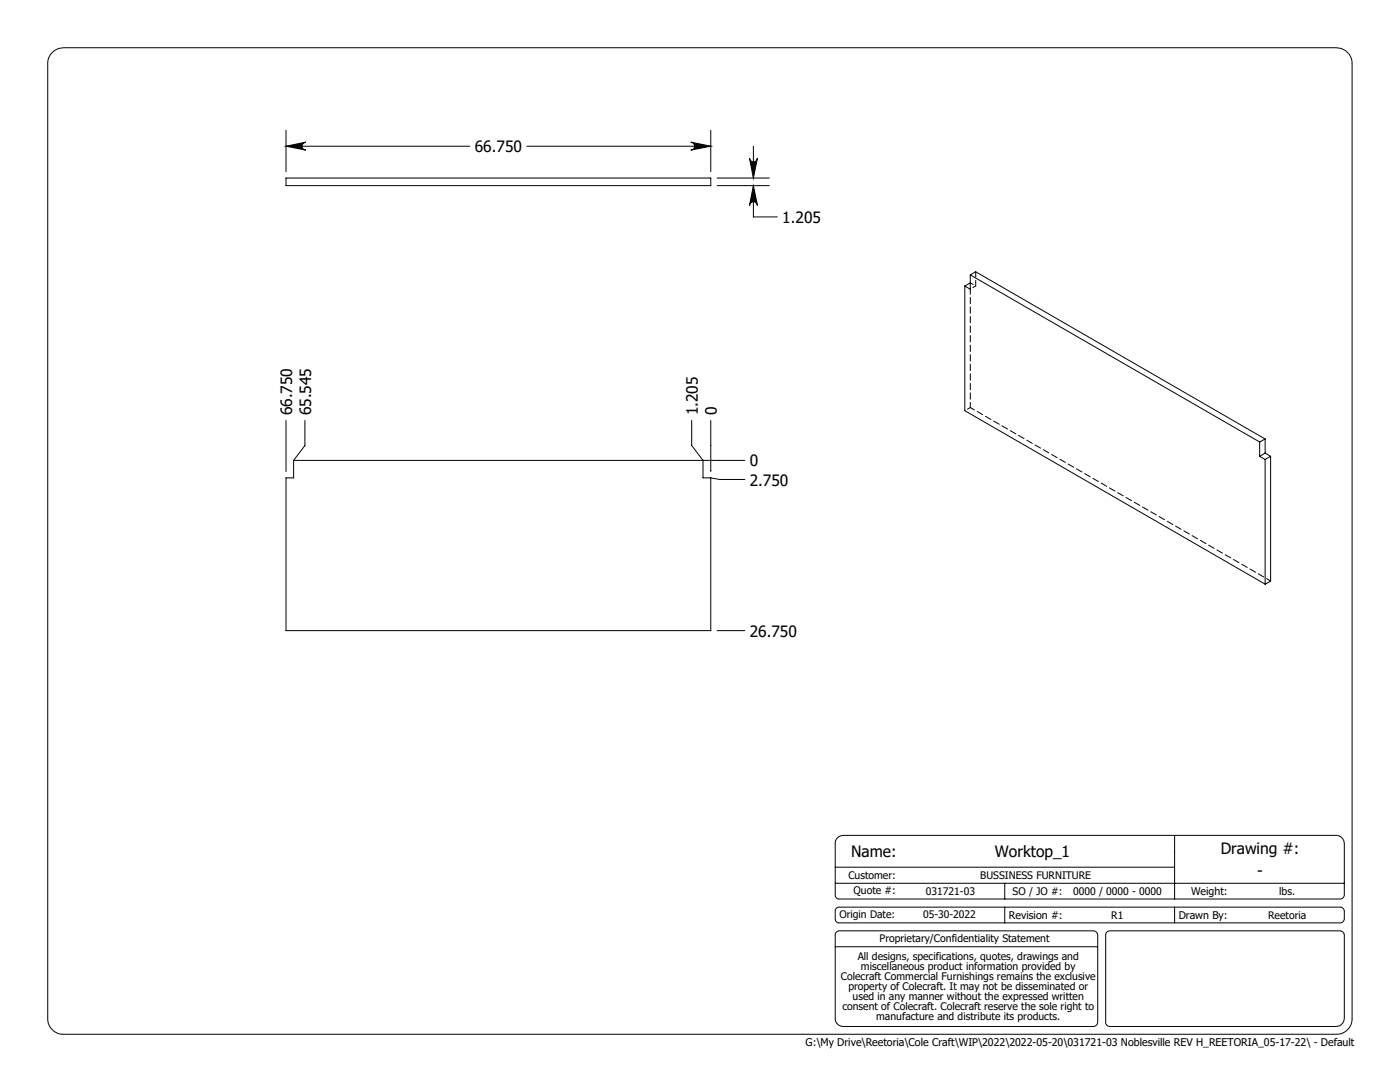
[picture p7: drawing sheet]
<svg xmlns="http://www.w3.org/2000/svg" width="279mm" height="216mm" viewBox="0 0 279 216" stroke-linecap="round" stroke-linejoin="round" font-family="sans-serif">
<defs><g id="words">
<g font-size="3.1">
<text x="94.8" y="30.4">66.750</text>
<text x="156.1" y="44.5">1.205</text>
<text x="58.3" y="82.9" transform="rotate(-90 58.3 82.9)">66.750</text>
<text x="62.1" y="82.9" transform="rotate(-90 62.1 82.9)">65.545</text>
<text x="139.3" y="82.9" transform="rotate(-90 139.3 82.9)">1.205</text>
<text x="143.1" y="82.9" transform="rotate(-90 143.1 82.9)">0</text>
<text x="149.6" y="93.1">0</text>
<text x="149.6" y="96.9">2.750</text>
<text x="149.6" y="127.1">26.750</text>
<text x="169.9" y="171">Name:</text>
<text x="198.5" y="171">Worktop_1</text>
<text x="243.6" y="170.4">Drawing #:</text>
<text x="250.9" y="174.7">-</text>
</g>
<g font-size="2.1">
<text x="169.3" y="175.3">Customer:</text>
<text x="170.3" y="178.5">Quote #:</text>
<text x="184.8" y="178.5">031721-03</text>
<text x="195.6" y="175.3">BUSSINESS FURNITURE</text>
<text x="202.1" y="178.5">SO / JO #:</text>
<text x="214.2" y="178.5">0000 / 0000 - 0000</text>
<text x="237.7" y="178.6">Weight:</text>
<text x="255.3" y="178.6">lbs.</text>
<text x="167.5" y="183.3">Origin Date:</text>
<text x="184.2" y="183.3">05-30-2022</text>
<text x="201.4" y="183.3">Revision #:</text>
<text x="221.8" y="183.3">R1</text>
<text x="235.2" y="183.3">Drawn By:</text>
<text x="253.1" y="183.3">Reetoria</text>
<text x="171.2" y="191.5">All designs, specifications, quotes, drawings and</text>
<text x="175.6" y="188.1">Proprietary/Confidentiality Statement</text>
<text x="167.8" y="195.5">Colecraft Commercial Furnishings remains the exclusive</text>
<text x="169.3" y="197.6">property of Colecraft. It may not be disseminated or</text>
<text x="171.8" y="193.5">miscellaneous product information provided by</text>
<text x="168.1" y="201.6">consent of Colecraft. Colecraft reserve the sole right to</text>
<text x="170.2" y="199.6">used in any manner without the expressed written</text>
<text x="174.9" y="203.6">manufacture and distribute its products.</text>
<text x="160.8" y="208.8">G:\My Drive\Reetoria\Cole Craft\WIP\2022\2022-05-20\031721-03 Noblesville REV H_REETORIA_05-17-22\ - Default</text>
</g>
</g></defs>
<g fill="none" stroke="#000" stroke-width=".2">
<path d="M10.2 10.8a3.3 3.3 0 0 1 2.5-1.3h254a3.2 3.2 0 0 1 3.1 3.2v190.5a3.1 3.1 0 0 1-3.1 3.2h-254a3.1 3.1 0 0 1-3.2-3.2v-190.5a2.93 2.93 0 0 1 .7-1.9zM57.1 29.2l3.9-.8a.79 .79 0 0 0-.7 .8 .79 .79 0 0 0 .7 .8zM57.1 35.5h84.8v1.5h-84.8zM57.1 26v8.3M57.1 29.2h36.7M105.1 29.2h36.8M137.9 28.4l4 .8-4 .8a.79 .79 0 0 0 .7-.8 .79 .79 0 0 0-.7-.8zM141.9 26v8.3M143.1 35.5h10.4M143.1 37h10.4M149.6 31.5a.79 .79 0 0 0 .8 .8 .79 .79 0 0 0 .8-.8l-.8 4zM150.4 37l.8 4a.79 .79 0 0 0-.8-.8 .79 .79 0 0 0-.8 .8z"/>
<path d="M150.4 37v6.3h4.7M150.4 29.2v6.3M192.5 57.1v24.9l60 34.6M193.6 54.9v2.8l-1.1-.6M193.6 54.9l57.8 33.3M193.6 54.9l1.1-.7 57.8 33.4M193.6 56.4l-1.1 .7M57.1 83.9v10.2M58.6 91.9h90M58.6 91.9v3.5h-1.5v30.4h84.8v-30.4M60.9 83.9v5l-2.3 3M138 83.9v5l2.3 3v3.5h1.6"/>
<path d="M141.9 95.4l1.7 .3h5M141.9 83.9v10.2M251.4 88.2v2.9M251.4 91.1l1.1 .6M252.5 87.6v2.8M252.5 91.7v24.9M252.5 87.6l-1.1 .6M252.5 90.4l-1.1 .7M252.5 90.4l1.1 .7M253.6 91.1l-1.1 .6M253.6 91.1v24.9l-1.1 .6M143.1 125.8h5.5"/>
<path d="M166.7 176.2h101.6M166.7 173h67.7M166.9 167.4l.5-.4 .8-.3h98.5a1.69 1.69 0 0 1 1.6 1.6v10.3a.85 .85 0 0 1-.8 .8h-100a.77 .77 0 0 1-.8-.8v-10.5zM200.5 176.2v3.2M234.4 166.7v12.7M166.7 188.9h52.4M166.9 186.1l.6-.4h50.8a.91 .91 0 0 1 .8 .8v17.5a.91 .91 0 0 1-.8 .8h-50.2a1.58 1.58 0 0 1-1.4-1.6v-16.8zM166.9 181.3l.4-.3h100.2a.83 .83 0 0 1 .8 .8v1.6a.85 .85 0 0 1-.8 .7h-100a.77 .77 0 0 1-.8-.7v-1.8zM200.5 181v3.1M220.8 186.1l.6-.4h46.1a.91 .91 0 0 1 .8 .8v16.7a1.68 1.68 0 0 1-1.6 1.6h-45.3a.85 .85 0 0 1-.7-.8v-17.6zM234.4 181v3.1"/>
</g>
<path d="M149.6 31.5a.79 .79 0 0 0 .8 .8 .79 .79 0 0 0 .8-.8l-.8 4zM150.4 37l.8 4a.79 .79 0 0 0-.8-.8 .79 .79 0 0 0-.8 .8zM57.1 29.2l3.9-.8a.79 .79 0 0 0-.7 .8 .79 .79 0 0 0 .7 .8zM137.9 28.4l4 .8-4 .8a.79 .79 0 0 0 .7-.8 .79 .79 0 0 0-.7-.8z" fill="#000"/>
<path d="M193.6 81.3l60 34.6" fill="none" stroke="#000" stroke-width=".2" stroke-dasharray="1.3 .6" stroke-dashoffset=".3"/>
<path d="M194.7 54.2v2.9M193.6 81.3v-23.6" fill="none" stroke="#000" stroke-width=".2" stroke-dasharray="1.3 .6" stroke-dashoffset=".2"/>
<path d="M193.6 56.4l1.1 .7M194.7 57.1l-1.1 .6M193.6 81.3l-1 .6" fill="none" stroke="#000" stroke-width=".2" stroke-dasharray="1.3 .6" stroke-dashoffset=".6"/>
<use href="#words"/>
</svg>
